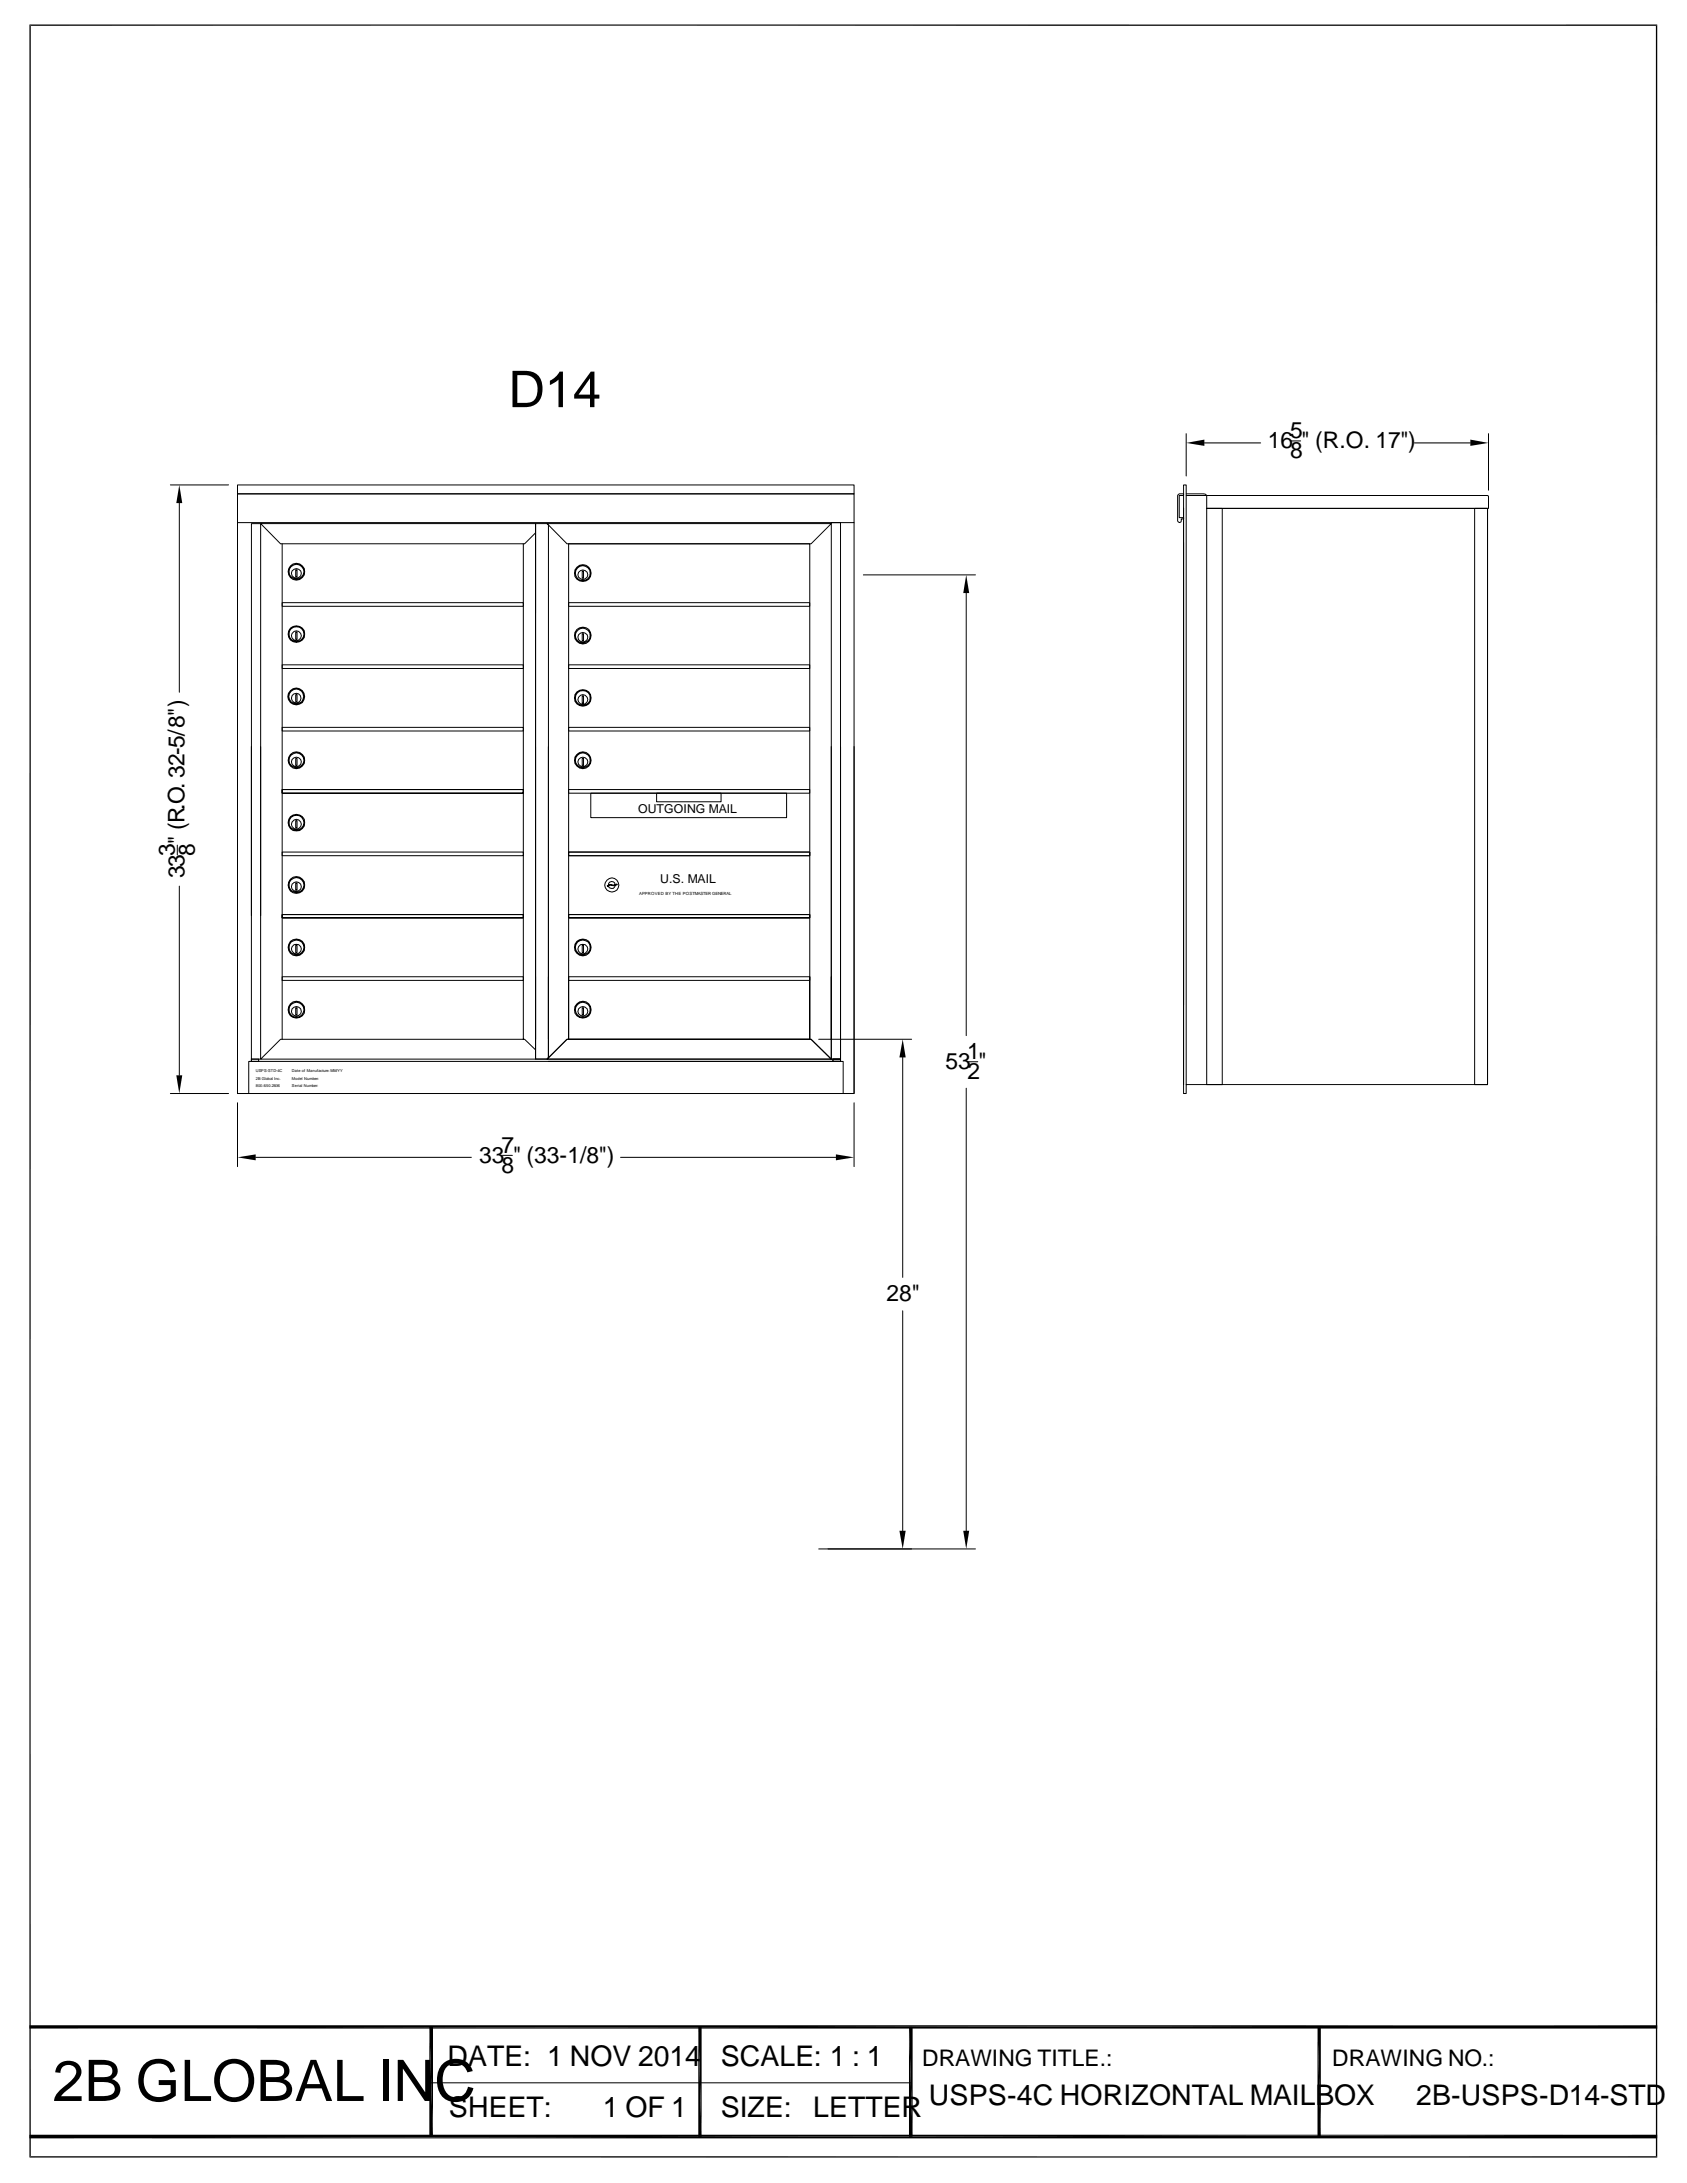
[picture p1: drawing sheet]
<svg xmlns="http://www.w3.org/2000/svg" width="216mm" height="279mm" viewBox="0 0 216 279" stroke-linecap="round" stroke-linejoin="round" font-family="sans-serif">
<defs><g id="words">
<text font-size="7.3" x="6.7" y="268.9">2B GLOBAL INC</text>
<text font-size="6.5" x="65.1" y="52.1">D14</text>
<g font-size="3.6">
<text x="57.3" y="264.4">DATE: 1 NOV 2014</text>
<text x="92.2" y="264.4">SCALE: 1 : 1</text>
<text x="118.9" y="269.4">USPS-4C HORIZONTAL MAILBOX</text>
<text x="181.2" y="269.4">2B-USPS-D14-STD</text>
<text x="57.4" y="271">SHEET:</text>
<text x="77.2" y="271">1 OF 1</text>
<text x="92.2" y="271">SIZE:</text>
<text x="104.1" y="270.9">LETTER</text>
</g>
<g font-size="2.9">
<text x="162.3" y="57.4">16 &quot; (R.O. 17&quot;)</text>
<text x="165.1" y="56.1">5</text>
<text x="165.1" y="58.6">8</text>
<text x="22.4" y="109.5" transform="rotate(-90 22.4 109.5)">3</text>
<text x="23.6" y="112.4" transform="rotate(-90 23.6 112.4)">33 &quot; (R.O. 32-5/8&quot;)</text>
<text x="24.9" y="109.6" transform="rotate(-90 24.9 109.6)">8</text>
<text x="121" y="136.8">53 &quot;</text>
<text x="123.8" y="135.6">1</text>
<text x="123.8" y="138.1">2</text>
<text x="61.3" y="148.8">33 &quot; (33-1/8&quot;)</text>
<text x="64.2" y="147.6">7</text>
<text x="64.2" y="150.1">8</text>
<text x="113.5" y="166.5">28&quot;</text>
<text x="118" y="264.4">DRAWING TITLE.:</text>
<text x="170.5" y="264.4">DRAWING NO.:</text>
</g>
<g font-size="1.6">
<text x="81.7" y="104.1">OUTGOING MAIL</text>
<text x="84.5" y="113">U.S. MAIL</text>
</g>
<g font-size=".5">
<text x="81.8" y="114.6">APPROVED BY THE POSTMASTER GENERAL</text>
<text x="32.7" y="137.2">USPS-STD-4C</text>
<text x="37.3" y="137.2">Date of Manufacture: MM/YY</text>
<text x="32.7" y="138.2">2B Global Inc.</text>
<text x="32.7" y="139.1">800.650.2606</text>
<text x="37.3" y="138.2">Model Number:</text>
<text x="37.3" y="139.1">Serial Number:</text>
</g>
</g></defs>
<g fill="none" stroke="#000" stroke-width=".13">
<path d="M151.8 55.5v5.4M154.1 56.7h7.2M165.2 56.4h1.3M181 56.7h7.2M190.5 55.5v7.2M21.8 62.1h7.5M22.9 64.4v24.2M30.4 63.2h78.9v3.7h-78.9zM30.4 62.1h78.9v1.1h-78.9zM30.4 66.9v73.1h78.9v-73.1M36.1 77.1h30.9v.5h-30.9zM36.1 69.6v63.4"/>
<path d="M37.8 72.9h.2v.9h-.2zM67 69.6v63.4M68.5 68.2l-1.4 1.4h-31.2l-2.5-2.6h35.1v11.4M68.5 67v68.6h-35.1l2.5-2.6h31.2l1.4 1.4M70 67h36.4l-2.6 2.6h-31.2zM72.8 77.1h30.8v.5h-30.8zM74.5 73.1h.2v.9h-.2zM110.5 73.6h14.3M123.7 75.9v56.6M150.8 63.3l.1-.1h.6v.2h-.6v2.9h.6v.1h-.3l-.1 .4-.1 .1-.3-.2v-3.3zM151.5 62.1h.3v77.9h-.3zM151.5 65.1v73.7"/>
<path d="M151.8 63.2h2.5l.1 .2v1.7h36.1v-1.6l-.1-.1h-38.6M154.4 65.1h2v73.7h-2zM154.4 65.1h36v73.7h-38.6M188.7 65.1h1.7v73.7h-1.7zM32.2 95.5v40.1M33.4 95.6v40h-1.2M36.1 93.1h30.9v.5h-30.9zM36.1 85.1h30.9v.5h-30.9zM37.8 80.9h.2v.9h-.2zM37.8 88.9h.2v.9h-.2zM37.8 97.1h.2v.9h-.2zM68.5 95.5v40.1h1.5l.2-.2v-39.9"/>
<path d="M72.8 85.1h30.8v.5h-30.8zM72.8 93.1h30.8v.5h-30.8zM74.5 89.1h.2v.9h-.2zM74.5 81.1h.2v.9h-.2zM74.5 97.1h.2v.9h-.2zM106.4 95.6v40h1.2M107.6 95.5v40.1M109.3 95.6v44.4h-1.4v-4.1h-.3M22.7 108.2v1.2M22.9 113.4v24.2M32.2 117.2v-50.2h1.2v50.2M36.1 109.1h30.9v.4h-30.9z"/>
<path d="M36.1 101.1h30.9v.4h-30.9v-.4h30.9v.4h-30.9zM36.1 117.1h30.9v.4h-30.9v-.4h30.9v.4h-30.9zM37.8 113h.2v.9h-.2zM37.8 105h.2v1h-.2zM72.8 101.1h30.8v.4h-30.8zM72.8 109.1h30.8v.4h-30.8zM72.8 117.1h30.8v.4h-30.8v-.4h30.8v.4h-30.8zM75.6 101.5h25.1v3.1h-25.1zM77.7 113.4l.4-.2 .4 .1 .4-.1h.1l-.5 .2-.4-.1-.3 .2zM78.7 113.2v-.2a.45 .45 0 0 0-.6-.1 .45 .45 0 0 0-.2 .4M78.7 113.3v.2a.47 .47 0 0 1-.8-.1M84 101.5h8.3v1.1h-8.3z"/>
<path d="M21.8 140h7.5M32.2 135.6h.9v.2h-.9zM32.2 135.6v.2h-.4v4.2h-1.4M36.1 125h30.9v.5h-30.9zM37.8 129h.2v.9h-.2zM37.8 121h.2v.9h-.2zM68.5 125v10.6h1.5l.2-.2v-10.4M68.5 133v-66h1.5l.2 .2v65.8M70 135.6l2.6-2.6h31.2l2.6 2.6zM72.8 125h30.8v.5h-30.8zM72.8 125v8h30.8M74.5 129h.2v.9h-.2z"/>
<path d="M74.5 121h.2v.9h-.2zM103.6 125v8v-63.4h-30.8v63.4M104.8 133h11.9M106.4 125v10.6h1.2M106.4 133v-66.1h1.2v66.1M106.6 135.6h1v.2h-1zM107.6 135.6v.2h-75.4M107.6 135.6v.2h-37.5M107.6 125v10.6h-1v.2h1v-.2M115.5 135.3v28.2M123.7 139.3v56.6M124 135.9h1.1"/>
<path d="M30.4 141.1v8.2M32.7 148.1h27.6M64.3 147.9h1.3M79.4 148.1h27.6M109.3 141.1v8.2M115.5 167.8v28.1M104.8 198.2h20M55.2 266.6h61.3"/>
<circle cx="37.9" cy="73.2" r="1.07"/>
<circle cx="38" cy="73.4" r=".61"/>
<circle cx="38" cy="73.2" r=".95"/>
<circle cx="74.6" cy="73.4" r="1.08"/>
<circle cx="74.6" cy="73.4" r=".95"/>
<circle cx="74.6" cy="73.6" r=".62"/>
<circle cx="37.9" cy="89.3" r=".62"/>
<circle cx="37.9" cy="89.1" r="1.08"/>
<circle cx="37.9" cy="89.1" r=".95"/>
<circle cx="37.9" cy="81.2" r="1.07"/>
<circle cx="37.9" cy="97.3" r="1.07"/>
<circle cx="37.9" cy="81.4" r=".63"/>
<circle cx="37.9" cy="81.2" r=".96"/>
<circle cx="38" cy="97.5" r=".61"/>
<circle cx="38" cy="97.3" r=".95"/>
<circle cx="74.6" cy="89.3" r=".95"/>
<circle cx="74.6" cy="81.3" r="1.07"/>
<circle cx="74.6" cy="89.3" r="1.07"/>
<circle cx="74.6" cy="97.3" r="1.07"/>
<circle cx="74.6" cy="81.3" r=".94"/>
<circle cx="74.6" cy="97.3" r=".94"/>
<circle cx="74.6" cy="89.5" r=".63"/>
<circle cx="74.6" cy="97.5" r=".62"/>
<circle cx="74.6" cy="81.6" r=".62"/>
<circle cx="37.9" cy="113.3" r="1.08"/>
<circle cx="37.9" cy="105.3" r="1.07"/>
<circle cx="37.9" cy="105.5" r=".63"/>
<circle cx="37.9" cy="113.3" r=".96"/>
<circle cx="37.9" cy="105.3" r=".96"/>
<circle cx="38" cy="113.5" r=".61"/>
<circle cx="78.3" cy="113.3" r=".9"/>
<circle cx="37.9" cy="129.2" r="1.08"/>
<circle cx="37.9" cy="121.3" r="1.07"/>
<circle cx="37.9" cy="121.5" r=".63"/>
<circle cx="37.9" cy="129.3" r=".96"/>
<circle cx="38" cy="129.4" r=".61"/>
<circle cx="38" cy="121.3" r=".95"/>
<circle cx="74.6" cy="129.2" r="1.08"/>
<circle cx="74.6" cy="129.2" r=".95"/>
<circle cx="74.6" cy="121.3" r="1.07"/>
<circle cx="74.6" cy="121.3" r=".94"/>
<circle cx="74.6" cy="121.5" r=".63"/>
<circle cx="74.6" cy="129.4" r=".62"/>
</g>
<g fill="#000">
<path d="M151.8 56.7l2.3-.4v.8zM188.2 56.3l2.3 .4-2.3 .4zM22.9 62.1l.4 2.3h-.7zM123.7 73.6l.3 2.3h-.7zM22.6 137.6h.7l-.4 2.4zM115.5 133l.4 2.3h-.8zM30.4 148.1l2.3-.4v.8zM107 147.7l2.3 .4-2.3 .4zM115.1 195.9h.8l-.4 2.4zM123.3 195.9h.7l-.3 2.4zM54.9 259.4l.5 14.1h-.5zM54.9 259.4h.5v14.1z"/>
<path d="M116.3 259.4l.5 14.1h-.5zM116.3 259.4h.5v14.1zM3.8 273.7l208.3-.5v.5zM3.8 273.2h208.3l-208.3 .5z"/>
</g>
<path d="M3.8 3.2h208.3M3.9 3.1v273M212 3.1v273M3.8 276.1h208.3" fill="none" stroke="#000" stroke-width=".17"/>
<path d="M3.8 259.4h208.3M89.6 259.4v14.1M168.8 259.4v14.1" fill="none" stroke="#000" stroke-width=".42"/>
<use href="#words"/>
</svg>
